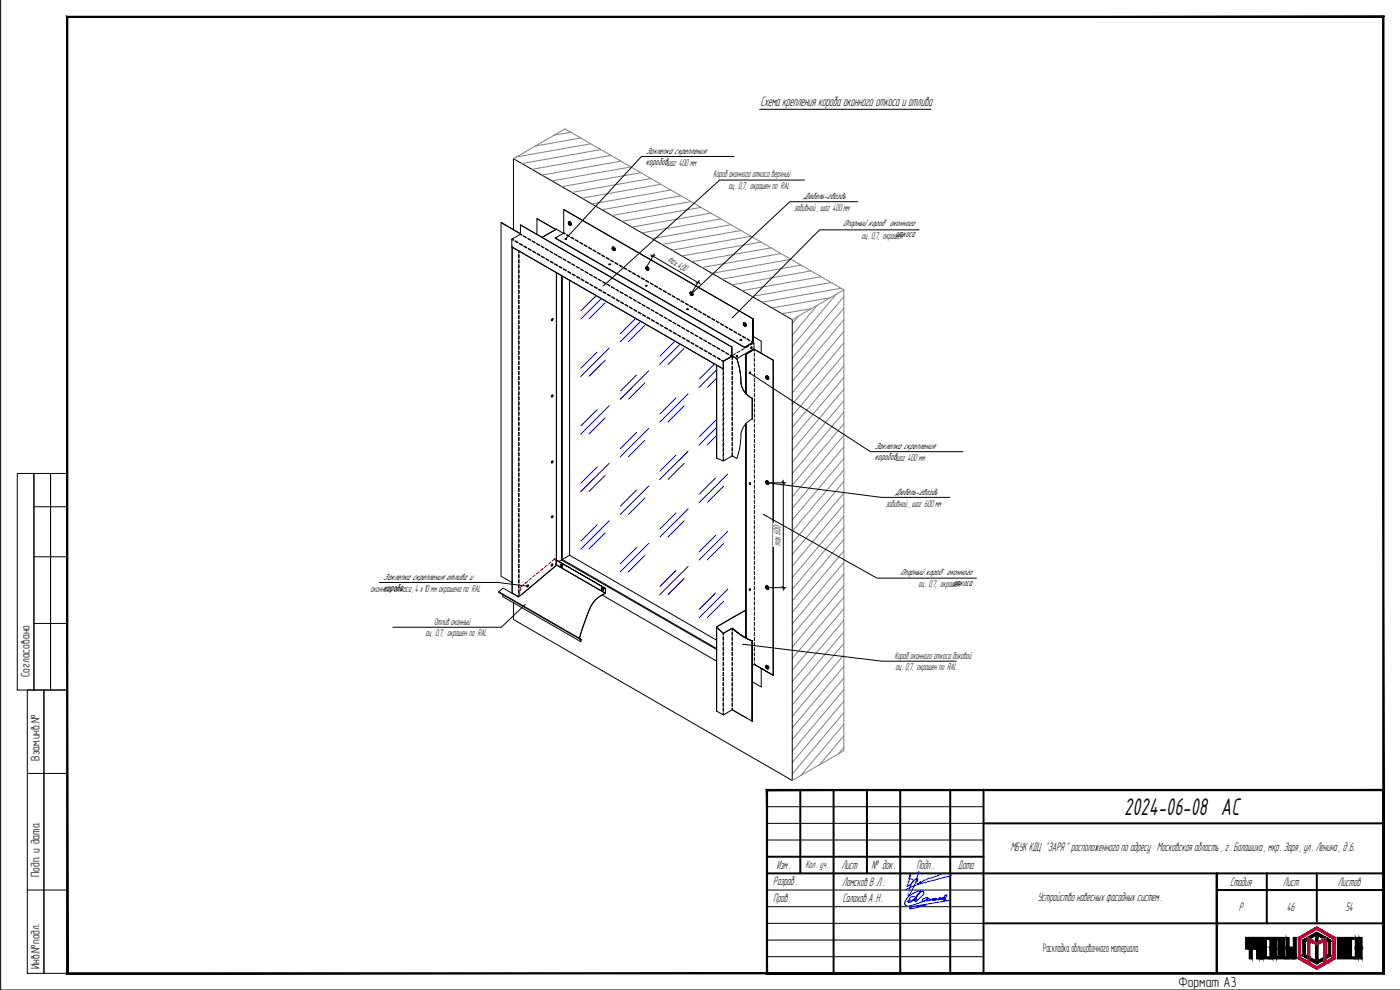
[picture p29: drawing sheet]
<svg xmlns="http://www.w3.org/2000/svg" width="420mm" height="297mm" viewBox="0 0 420 297" stroke-linecap="round" stroke-linejoin="round" font-family="sans-serif">
<defs><g id="words">
<text font-size="7.9" x="337.4" y="244.5">2024-06-08 АС</text>
<text font-size="4.4" x="353.7" y="296">Формат А3</text>
<text font-size="4.2" x="228.2" y="31.9">Схема крепления короба оконного откоса и отлива</text>
<g font-size="3.8">
<text x="303.2" y="255.4">МБУК КДЦ &quot;ЗАРЯ &quot; расположенного по адресу : Московская область , г. Балашиха , мкр. Заря , ул. Ленина , д .6.</text>
<text x="233" y="260.8">Изм .</text>
<text x="252.5" y="260.8">Лист</text>
<text x="261.5" y="260.8">№ док .</text>
<text x="275.1" y="260.8">Подп .</text>
<text x="287.5" y="260.7">Дата</text>
<text x="232.1" y="265.6">Разраб .</text>
<text x="252.8" y="265.7">Ломсков В .Л .</text>
<text x="369.1" y="265.8">Стадия</text>
<text x="385" y="265.8">Лист</text>
<text x="401.5" y="265.8">Листов</text>
<text x="232.1" y="270.6">Пров .</text>
<text x="252.8" y="270.7">Салахов А .Н .</text>
<text x="311.5" y="270.3">Устройство навесных фасадных систем .</text>
<text x="371.8" y="273.3">Р</text>
<text x="386.2" y="273.3">46</text>
<text x="403.8" y="273.3">54</text>
</g>
<g font-size="3.7">
<text x="8.9" y="203.2" transform="rotate(-90 8.9 203.2)">Согласовано</text>
<text x="11.9" y="228.2" transform="rotate(-90 11.9 228.2)">Взам.инв.№</text>
<text x="11.9" y="263.2" transform="rotate(-90 11.9 263.2)">Подп. и дата</text>
<text x="313.1" y="285.8">Раскладка облицовочного материала</text>
<text x="11.9" y="290.7" transform="rotate(-90 11.9 290.7)">Инв.№подл.</text>
</g>
<text font-size="3.3" x="241.7" y="260.3">Кол . уч.</text>
<g font-size="3.2">
<text x="193.7" y="46.2">Заклепка скрепления</text>
<text x="193.7" y="49.5">коробовшаг 400 мм</text>
<text x="241" y="59.7">Дюбель-гвоздь</text>
<text x="252.8" y="67.9">Опорный короб оконного</text>
<text x="268.6" y="71.2">откоса</text>
<text x="262.4" y="134.7">Заклепка скрепления</text>
<text x="262.4" y="138.1">коробовшаг 400 мм</text>
<text x="268.6" y="148.4">Дюбель-гвоздь</text>
<text x="115" y="174">Заклепка скрепления отлива и</text>
<text x="270" y="172.4">Опорный короб оконного</text>
<text x="115.1" y="177.3">короба</text>
<text x="285.9" y="175.7">откоса</text>
</g>
<g font-size="3">
<text x="214" y="53.2">Короб оконного откоса верхний</text>
<text x="218.7" y="56.7">оц. 0,7, окрашен по RAL</text>
<text x="238.3" y="63.3">забивной , шаг 400 мм</text>
<text x="258.5" y="71.6">оц. 0,7, окрашен</text>
<text x="200.3" y="78.5" transform="rotate(31 200.3 78.5)">max 400</text>
<text x="265.8" y="152">забивной , шаг 600 мм</text>
<text x="234.3" y="163.9" transform="rotate(-90 234.3 163.9)">max 600</text>
<text x="111.1" y="177.7">оконного откоса, 4 х10 мм окрашена по RAL</text>
<text x="275.7" y="176.1">оц. 0,7, окрашен</text>
<text x="127.7" y="190.8">оц. 0,7, окрашен по RAL</text>
<text x="130.3" y="187.4">Отлив оконный</text>
<text x="268.5" y="197.6">Короб оконного откоса боковой</text>
<text x="268.7" y="200.9">оц. 0,7, окрашен по RAL</text>
</g>
</g></defs>
<!-- layer: 0 -->
<g fill="none" stroke="#000" stroke-width=".3">
<path d="M.2 .1v296.9h420M228 32.8h51.4M220.3 47h-27.8l-22.6 24.5M241.4 54h-25.4l-35 31.9M150.4 66.8v106.1l3.3 1.9M150.6 66.9l1.3 .8M153.6 74.1h.1M153.6 74.1l63.5 36.6M153.7 71.7l-.1 .1M153.7 74.1v103.8M153.7 71.7l.5 .3M153.7 74.2v103.7l1.9 1.1"/>
<path d="M154.1 72.1l-.5-.3v2.3l63.5 36.6M154.1 68.9v-21.3l83.7 48.3v138.3l-83.7-48.3v-5M154.5 72.4l.9 .5M154.6 72.2l.9 .6M155.6 75.3v.5M155.6 76.4v1M155.6 77.9v1M155.6 79.4v1M155.8 75.4v.5M155.8 76.4v1M155.8 77.9v1M155.8 79.4v1.1"/>
<path d="M155.9 73.1l.8 .5M155.9 73l.9 .5M156.2 70.2l-.1 .1M156.2 67.5v2.7l.5 .3M156.2 70.1l-5.8-3.3 5.8 3.4M156.6 70.6l-.5-.3-2.4 1.4M157.1 70.8l.8 .5M157.1 70.8l.9 .5M157.2 73.9l.9 .5M157.2 73.8l.9 .5M158.4 71.6l.9 .5M158.4 71.5l.9 .5"/>
<path d="M158.5 74.7l.9 .5M158.6 74.5l.8 .5M159.8 75.4l.9 .5M159.9 75.3l.9 .5M160.6 72.8l-.9-.4 .9 .5M161 73.1l.9 .5M161.1 73.1l.8 .5M161.1 76.2l.9 .5M161.1 65.6l5.7 3.3zM161.1 65.6v4.7M161.2 76.1l.9 .5M162.4 73.8l.9 .5-1-.4"/>
<path d="M162.5 76.9l.8 .6M162.5 76.8l.9 .5M162.7 71.2l4.3-2.5-4.3 2.5M163.7 74.6l.8 .5M163.7 74.6l.9 .5M163.8 77.7l.9 .5M163.8 77.6l.9 .5M165 75.4l.9 .5M165 75.3l.9 .5M165.1 78.5l.9 .5M165.2 78.3l.8 .6M166.3 76.2l.9 .5"/>
<path d="M166.3 76.1l.9 .5M166.4 79.2l.9 .5M166.5 79.1l.9 .5M166.7 71.4l56.7 32.9 2.5-1.5M166.7 71.4l56.7 32.9M167 68.8l2.2 1.1M167.6 76.9l.9 .5M167.7 76.9l.9 .5M167.7 80l.9 .5M167.8 79.9l.9 .5M169.2 62.9l56.8 32.7-56.8-32.7v7M169.2 69.9l.4 .2"/>
<path d="M169.6 70.2l-.5-.2-2.4 1.4M169.6 71.8l.2-.2 .3 .2M169.7 71.7l.3 .1zM169.9 78.1l-.9-.4 .8 .5M170 70.5l.9 .5M170.1 70.4l.9 .5M170.3 78.4l.9 .6-.9-.5M170.6 66.8a.41 .41 0 0 1 .5 .2 .41 .41 0 0 1-.2 .5zM170.6 66.8a.37 .37 0 0 1 .5 .2 .37 .37 0 0 1-.2 .5zM170.6 66.7a.47 .47 0 0 1 .7 .2 .47 .47 0 0 1-.2 .6M170.7 66.7h-.1M170.7 66.5h.4l.3 .4 .1 .5-.2 .1"/>
<path d="M170.8 66.9l-.1 .1M170.8 67.1l-.1-.2h.2l.1 .2M170.8 67.1l.1 .2v-.1M170.9 67l-.1 .1M170.9 67.2l-.1 .1M171 67.1h-.1M171 67.1l.1 .2-.2-.1M171 67.1l-.1 .1M171 67.1v.1M171 66.8h.1M171.2 67.5h-.1M171.2 67.1l.1 .1"/>
<path d="M171.3 71.3l.9 .5M171.4 71.1l.9 .6M171.6 79.2l.9 .5M171.6 79.1l.9 .6M172.7 72l.8 .5M172.7 71.9l.9 .5M172.9 80l.9 .5M173 79.9l.8 .5M174 72.8l.9 .5M174 72.7l.9 .5M175.3 73.5l.9 .5M175.3 73.4l.9 .5"/>
<path d="M176.6 74.3l.9 .5M176.7 74.2l.8 .5M177.9 75.1l.9 .5M178 75l.9 .5M179.3 75.8l.8 .5M179.3 75.7l.9 .5M180.6 76.6l.8 .5M180.6 76.5l.9 .5M181.9 77.4l.9 .5M181.9 77.2l.9 .6M182.7 79.4l.2-.2 .3 .2M182.8 79.3h.3z"/>
<path d="M183 70.8v.1M183.2 78.1l.9 .5M183.3 78l.9 .5M183.8 74.3a.43 .43 0 0 1 .5 .3 .43 .43 0 0 1-.2 .5l-.4-.4zM183.8 74.3a.47 .47 0 0 1 .7 .2 .47 .47 0 0 1-.3 .6M183.8 74.3a.39 .39 0 0 1 .5 .3 .39 .39 0 0 1-.3 .5zM183.9 74.3a.41 .41 0 0 1 .5 .2 .41 .41 0 0 1-.3 .6l-.3-.5v-.3M183.9 74.3h-.1M183.9 74.5h.3l.1 .4h-.3zM183.9 74.1h.3l.3 .3 .2 .4-.2 .3M183.9 74.5v.1M184 74.7l.2-.1-.2 .1"/>
<path d="M184 74.6h.1M184.2 74.7l-.2 .2M184.2 74.4h.1M184.4 74.7h.1M184.5 78.9l.9 .5M184.6 78.8l.9 .5M185.8 79.6l.9 .5M185.9 79.5l.9 .5M195.3 76.4l14.8 8.8M196.4 76.1l-2.5 4.1 .1 .6 .2 .2 .3-.1M196.5 76.7l-1.1 .3M257.4 60.5h-20.4l-29.5 27.7"/>
<path d="M275.8 69h-29.8l-26.3 26.4M155.6 80.9v1M155.6 82.5v1M155.6 84v1M155.6 85.5v1M155.6 87v1M155.6 88.5v1.1M155.6 90.1v1M155.6 91.6v1M155.6 93.1v1M155.6 94.6v1.1M155.6 96.2v1"/>
<path d="M155.6 97.7v1M155.6 99.2v1M155.8 81v1M155.8 82.5v1M155.8 84v1M155.8 85.5v1.1M155.8 87.1v1M155.8 88.6v1M155.8 90.1v1M155.8 91.6v1.1M155.8 93.2v1M155.8 94.7v1"/>
<path d="M155.8 96.2v1M155.8 97.7v1M155.8 99.2v1.1M165.6 95.7l.2-.1 .2 .2-.4 .4zM165.8 95.9v.2zM167 81.8v87.8M167 81.8v87.7M168.5 82.7v85.3l46.6 26.9M168.8 82.9v85l46.3 26.7M169.1 80.8l.8 .5M169.1 80.6l.9 .5M170.4 81.5l.8 .5"/>
<path d="M170.4 81.4l.9 .5M170.9 84.1v82.5M171.7 82.3l.9 .5M171.8 82.2l.8 .5M173 83l.9 .6M173.1 82.9l.9 .5M174.2 80.7l.9 .5M174.3 80.7l.8 .5M174.3 83.8l.9 .5M174.4 83.7l.9 .5M175.6 81.5l.8 .5M175.6 81.4l.9 .5"/>
<path d="M175.6 84.6l.9 .5M175.7 84.4l.9 .5M176.9 82.3l.9 .5M176.9 82.2l.9 .5M177 85.3l.8 .5M177 85.2l.9 .5M178.2 83l.9 .5M178.3 86.1l.9 .5M178.4 86l.8 .5M179.5 83.8l.9 .5M179.5 83.7l.9 .5M179.6 86.9l.9 .5"/>
<path d="M179.7 86.7l.9 .5M180.8 84.5l.9 .6M180.9 84.5l.8 .5M180.9 87.6l.9 .5M181 87.5l.9 .5M182.1 85.3l.9 .5M182.2 85.2l.9 .6M182.2 88.4l.9 .5M182.3 88.3l.9 .5M183.5 86.1l.8 .5M183.5 86l.9 .5M183.6 89.1l.8 .5"/>
<path d="M183.6 89l.9 .5M184.8 86.8l.9 .5M184.9 89.9l.9 .5M185 89.8l.8 .5M186.1 87.6l.9 .5M186.1 87.5l.9 .5M186.2 90.7l.9 .5M186.3 90.5l.9 .5M187.2 80.4l.8 .5M187.2 80.3l.9 .5M187.5 88.3l.8 .5-.9-.4M187.5 91.4l.9 .5"/>
<path d="M187.6 91.3l.9 .5M188.5 81.2l.9 .5M188.6 81.1l.8 .5M188.7 89.1l.9 .5M188.8 89.1l.9 .5M188.8 92.2l.9 .5M188.9 92.1l.9 .5M189.8 81.9l.9 .5M189.9 81.8l.9 .5M190.1 89.9l.8 .5M190.1 89.8l.9 .5M190.2 92.9l.9 .6"/>
<path d="M190.2 92.8l.9 .5M191.1 82.7l.9 .5M191.2 82.6l.9 .5M191.4 90.6l.9 .6M191.4 90.6l.9 .5M191.5 93.7l.9 .5M191.6 93.6l.8 .5M192.4 83.4l.9 .6M192.5 83.3l.9 .5M192.7 91.4l.9 .5M192.7 91.3l.9 .5M192.8 94.5l.9 .5"/>
<path d="M192.9 94.3l.9 .6M193.7 85.8l.2-.2 .3 .2M193.8 85.7l.3 .1zM193.8 84.2l.8 .5M193.8 80.3a.41 .41 0 0 1 .6 .2 .41 .41 0 0 1-.2 .5zM193.8 84.1l.9 .5M193.8 80.3a.37 .37 0 0 1 .6 .2 .37 .37 0 0 1-.3 .5zM193.9 80.2a.47 .47 0 0 1 .7 .2 .47 .47 0 0 1-.3 .7M193.9 80.2l.4 .1 .2 .6M194 80h.4l.3 .4-.1 .7M194 80.4v.1M194.1 80.6l.1 .1"/>
<path d="M194.1 95.2l.9 .5M194.1 80.5l.1-.1v.2M194.1 80.5l-.1-.1 .1 .2M194.1 80.5v.1M194.2 80.7l-.1 .1M194.2 95.1l.9 .5M194.2 80.6l.2 .2-.2-.1M194.2 80.6h-.1M194.2 80.6v.1M194.3 80.3h.1M194.4 81h.1M194.5 80.6v.1"/>
<path d="M194.9 92.6l-.8-.5 .8 .6M195.1 85l.9 .5M195.2 84.9l.8 .5M195.5 96l.8 .5M195.5 95.9l.9 .5M196.3 93.4l-1-.5 .9 .5M196.4 85.7l.9 .5M196.5 85.6l.9 .5M196.7 93.7l.8 .5M196.7 93.6l.9 .5M196.8 96.8l.9 .5M196.8 96.6l.9 .5"/>
<path d="M197.7 86.5l.9 .5M197.8 86.4l.9 .5M198 94.4l.9 .5M198.1 97.5l.9 .5M198.2 97.4l.8 .5M199.1 87.3l.8 .5M199.1 87.2l.9 .5M199.3 95.2l.9 .5M199.4 98.3l.9 .5M199.5 98.2l.9 .5M200.4 88l.9 .5M200.4 87.9l.9 .5"/>
<path d="M200.6 96l.9 .5M200.7 95.9l.8 .5M200.7 99l.9 .6M200.8 98.9l.9 .5M201.7 88.8l.9 .5M201.8 88.7l.8 .5M202 99.8l.9 .5M202.1 99.7l.9 .5M202.9 97.2l-.9-.5 .8 .5M203 89.5l.9 .6M203.1 89.4l.8 .5M203.3 97.5l.9 .5"/>
<path d="M203.3 97.4l.9 .5M204.3 90.3l.9 .5M204.4 90.2l.9 .5M204.6 98.2l.9 .5M205.7 91.1l.8 .5M205.7 91l.9 .5M205.9 99l.9 .5M206 99l.8 .5M206.1 92.9l.2-.2 .3 .2M206.2 92.8h.3zM206.2 92.8h.2zM207 91.8l.9 .5"/>
<path d="M207 91.7l.9 .5M207.1 87.8a.47 .47 0 0 1 .7 .2 .47 .47 0 0 1-.2 .6M207.1 87.8a.43 .43 0 0 1 .6 .3 .43 .43 0 0 1-.3 .5l-.3-.5zM207.2 87.8a.38 .38 0 0 1 .4 .3 .38 .38 0 0 1-.2 .4l-.3-.2zM207.2 87.8v.4l.4 .4M207.2 87.8l.4 .1 .2 .6M207.2 87.8h.1M207.2 87.6l.5 .1 .3 .6M207.3 99.7l.8 .6-.9-.5M207.3 88h-.1M207.3 88.2l.1 .1M207.4 88.1l-.1 .1"/>
<path d="M207.4 88.1l.2 .3-.2-.1M207.4 88.1l-.2-.1 .1 .2M207.4 88.3h-.1M207.5 88.2v.1M207.5 87.8l.1 .1M207.7 88.5l-.1 .1M207.8 88.2h.1M208 88.3l-.2 .3M208.3 92.6l.9 .5M208.3 92.5l.9 .5M209.6 93.4l.9 .5M209.7 93.2l.8 .6"/>
<path d="M209.8 84.1l-2.3 4.1M210 84.6l-1.1 .3M210.9 94.1l.9 .5M211 94l.9 .5M212.2 94.9l.9 .5M212.3 94.8l.9 .5M213.6 95.6l.8 .5M213.6 95.5l.9 .5M214.9 96.4l.9 .5M214.9 96.3l.9 .5M216.2 97.2l.9 .5M216.3 97.1l.8 .5"/>
<path d="M217.5 97.9l.9 .5M217.6 97.8l.9 .5M218.8 98.7l.9 .5M218.9 98.6l.9 .5M220.2 99.4l.8 .6M220.2 99.3l.9 .6M223.1 97a.43 .43 0 0 1 .5 .3 .43 .43 0 0 1-.2 .5l-.3-.4zM223.1 97.1a.37 .37 0 0 1 .5 .2 .37 .37 0 0 1-.2 .5zM223.1 97.1a.47 .47 0 0 1 .7 .1 .47 .47 0 0 1-.2 .7M223.2 97l.2 .7h.3M223.2 97l.4 .1 .2 .6M223.2 97h.1"/>
<path d="M223.2 96.8h.4l.3 .4-.1 .7M223.3 97.2l-.1 .1M223.4 97.4v.2v-.1M223.4 97.3v-.1l.1 .2M223.4 97.3l-.2-.1 .2 .2M223.4 97.3v.1M223.4 97.5l-.1 .1M223.5 97.4h-.1M223.5 97.4l.1 .2-.2-.1M223.5 97.4l-.1 .1M223.5 97.1h.1M223.7 97.8h-.1"/>
<path d="M223.8 97.4v.1M226 95.7v6.9zM155.6 100.7v1.1M155.6 102.3v1M155.6 103.8v1M155.6 105.3v1M155.6 106.8v1.1M155.6 108.4v1M155.6 109.9v1M155.6 111.4v1M155.6 112.9v1M155.6 114.5v1"/>
<path d="M155.6 116v1M155.6 117.5v1M155.6 119v1M155.8 100.8v1M155.8 102.3v1M155.8 103.8v1M155.8 105.3v1M155.8 106.9v1M155.8 108.4v1M155.8 109.9v1M155.8 111.4v1M155.8 113v1"/>
<path d="M155.8 114.5v1M155.8 116v1M155.8 117.5v1M155.8 119v1.1M165.6 118.6l.3-.1 .1 .2-.4 .4zM165.8 118.8v.2zM203.4 100.6l.8 .5M203.4 100.4l.9 .6M204.7 101.3l.9 .5M204.8 101.2l.8 .5M206 102.1l.9 .5M206.1 102l.9 .5"/>
<path d="M207.3 102.9l.9 .5M207.4 102.7l.9 .5M208.6 100.5l.8 .5M208.6 100.5l.9 .5M208.6 103.6l.9 .5M208.7 103.5l.9 .5M209.9 101.3l.8 .5M209.9 101.2l.9 .5M210 104.4l.8 .5M210 104.3l.9 .5M211.2 102.1l.9 .5M211.2 102l.9 .5"/>
<path d="M211.3 105.1l.9 .5M211.3 105l.9 .5M212.5 102.8l.9 .5M212.6 105.9l.9 .5M212.7 105.8l.9 .5M213.9 106.7l.9 .5M214 106.5l.9 .5M214.7 104l-.9-.4 .9 .5M215.1 109.6v27.9M215.1 104.3l.9 .5M215.2 104.3l.9 .5M215.2 107.4l.9 .5"/>
<path d="M215.3 107.3l.9 .5M216.5 105.1l.8 .5M216.5 105l.9 .5M216.6 108.2l.4 .3M216.6 108.1l.5 .2M217 110.7v.6M217 111.8v1M217 113.3v1M217 114.8v1.1M217 116.4v1M217 117.9v1M217 119.4v1"/>
<path d="M217.1 108.4v2.3M217.1 108.3l-.1 .1M217.1 108.4h.1M217.1 108.4v1M217.1 109.9v1M217.1 111.4v1M217.1 112.9v1M217.1 114.4v1.1M217.1 116v1M217.1 117.5v1M217.1 119v1M217.8 105.9l.9 .5"/>
<path d="M217.8 105.8l.9 .5M219.1 106.6l.5 .2M219.6 106.8v.1M219.6 106.8v-2.7v2.7M219.6 104.1l-63.4-36.6 63.4 36.6M219.7 106.8l1.5 .8-1.4-.7M219.7 106.9h-.1M219.7 106.9h.1M219.7 106.9l-2.6 1.5M219.7 106.9v1M219.7 108.4v1M219.7 109.9v1"/>
<path d="M219.7 111.4v1M219.7 113v1M219.7 114.5v1M219.7 116v1M219.7 117.5v1M219.7 119v1.1M219.8 106.9v1M219.8 108.4v1M219.8 109.9v1M219.8 111.4v1M219.8 112.9v1M219.8 114.5v1"/>
<path d="M219.8 116v1M219.8 117.5v1M219.8 119v1M220.7 106.1l-1.1 .7M221 106.7l.1-.1a.23 .23 0 0 1 .2 .3 .23 .23 0 0 1-.3 .1zM221.2 106.8l-.1 .2zM221.5 100.2l.9 .5M221.6 100.1l.8 .5M222 105.4l-.8 .5M222.1 102.1l.2-.2 .3 .2M222.2 102l.3 .1zM222.2 102l.2 .1z"/>
<path d="M222.8 101l.9 .5M222.9 100.9l.9 .5M223.4 104.6l-.9 .5M223.9 106.3v11.8M224.1 101.7l.9 .5M224.2 101.6l.9 .5M224.7 103.8l-.9 .5M225 111.7v-.1a.23 .23 0 0 1 .3 .3 .23 .23 0 0 1-.4 .1zM225 105.6l-1.2 .7M225.1 112l36.1 23.5h27.8M225.1 111.7v.3zM225.4 102.5l.5 .3"/>
<path d="M225.5 104.3h.2l-.2 .2zM225.5 102.4l.5 .2M225.7 119.5v6.3zM225.9 102.8l-2.5 1.4M226 102.6l-.1 .1M226 102.6l-.1 .2 .3 .2M226 101l2.5 1.3v3.7M226.2 102.9l.1 2M226.2 103l-1.1 .6M226.3 104.6l-5.2 3M226.4 104.8l-2.6 1.5v11.8v-11.8M226.4 104.8l-2.6 1.5"/>
<path d="M226.4 104.8l5.7 3.3M226.4 104.8l5.6 3.3M226.4 104.8v.6M226.4 105.9v1M226.4 107.4v1M226.4 108.9v1M226.4 110.5v1M226.4 112v1M226.4 113.5v1M226.4 115v1M226.4 116.6v1M226.4 118.1v1"/>
<path d="M226.4 119.6v1M229.8 113a.48 .48 0 0 1 .8 .1 .48 .48 0 0 1-.3 .7M229.9 113a.39 .39 0 0 1 .5 .2 .39 .39 0 0 1-.3 .5l-.3-.4zM229.9 113a.38 .38 0 0 1 .5 .2 .38 .38 0 0 1-.3 .5l-.2-.3zM229.9 113l.4 .1 .1 .6M229.9 113v.4l.5 .3M230 112.8h.5l.3 .7M230 113.2h.1M230.1 113.3l.1 .1M230.1 113.2l.2 .4-.1-.2M230.1 113.2l-.1-.1 .1 .2M230.1 113.2v.1"/>
<path d="M230.2 113.5h-.1M230.2 113.3l-.1 .1M230.2 113.3h-.1M230.3 113.4h-.1M230.3 113v.1M230.4 113.7v.1M230.5 113.3v.1M230.7 113.5l-.2 .3M232.1 108.1l-.1 94.5v-94.5M232.1 108.1h-.1M155.6 120.6v1M155.6 122.1v1"/>
<path d="M155.6 123.6v1M155.6 125.1v1M155.6 126.6v1.1M155.6 128.2v1M155.6 129.7v1M155.6 131.2v1M155.6 132.7v1.1M155.6 134.3v1M155.6 135.8v1M155.6 137.3v1M155.6 138.8v1.1M155.8 120.6v1"/>
<path d="M155.8 122.1v1M155.8 123.6v1M155.8 125.1v1.1M155.8 126.7v1M155.8 128.2v1M155.8 129.7v1M155.8 131.2v1.1M155.8 132.8v1M155.8 134.3v1M155.8 135.8v1M155.8 137.3v1.1M155.8 138.9v1"/>
<path d="M165.6 138.4l.2-.2 .2 .2-.4 .5zM165.8 138.6v.2zM217 120.9v1M217 122.5v1M217 124v1M217 125.5v1M217 127v1M217 128.6v1M217 130.1v1M217 131.6v1M217 133.1v1M217 134.6v1.1"/>
<path d="M217 136.2v1M217 137.7v.6M217.1 120.5v1M217.1 122.1v1M217.1 123.6v1M217.1 125.1v1M217.1 126.6v1M217.1 128.2v1M217.1 129.7v1M217.1 131.2v1M217.1 132.7v1M217.1 134.2v1.1"/>
<path d="M217.1 135.8v1M217.1 137.3v1M219.7 120.6v1M219.7 122.1v1M219.7 123.6v1M219.7 125.1v1.1M219.7 126.7v1M219.7 128.2v1M219.7 129.7v1M219.7 131.2v1.1M219.7 132.8v1M219.7 134.3v1"/>
<path d="M219.7 135.8v1M219.7 136.8l1.4 .8M219.8 136.8l-2.7 1.5-2-.8M219.8 120.6v1M219.8 122.1v1M219.8 123.6v1M219.8 125.1v1M219.8 126.6v1.1M219.8 128.2v1M219.8 129.7v1M219.8 131.2v1M219.8 132.7v1.1"/>
<path d="M219.8 134.3v1M219.8 135.8v1M223.8 127.2v64.2M223.9 127.1v64.3M226.4 121.1v1M226.4 122.6v1.1M226.4 124.2v1M226.4 125.7v1M226.4 127.2v1M226.4 128.7v1.1M226.4 130.3v1M226.4 131.8v1"/>
<path d="M226.4 133.3v1M226.4 134.8v1.1M226.4 136.4v1M226.4 137.9v1M226.4 139.4v1M5.2 142.1h5v64.9h-5zM10.2 142.1h5v64.9h-5zM10.2 152h10M15.2 142.1h5v64.9h-5zM155.6 140.4v1M155.6 141.9v1M155.6 143.4v1"/>
<path d="M155.6 144.9v1.1M155.6 146.5v1M155.6 148v1M155.6 149.5v1M155.6 151v1M155.6 152.6v1M155.6 154.1v1M155.6 155.6v1M155.6 157.1v1M155.6 158.7v1M155.8 140.4v1M155.8 141.9v1"/>
<path d="M155.8 143.4v1M155.8 145v1M155.8 146.5v1M155.8 148v1M155.8 149.5v1M155.8 151.1v1M155.8 152.6v1M155.8 154.1v1M155.8 155.6v1M155.8 157.1v1.1M155.8 158.7v1M165.6 154.9l.2-.2 .2 .2-.4 .5-.1-.2z"/>
<path d="M165.8 155l-.1 .2zM225 144.9v-.1a.23 .23 0 0 1 .3 .3 .23 .23 0 0 1-.4 .2zM225.1 145v.2zM226.4 140.9v1.1M226.4 142.5v1M226.4 144v1M226.4 145.5v1M226.4 147v1M226.4 148.6v1M226.4 150.1v1M226.4 151.6v1M226.4 153.1v1"/>
<path d="M226.4 154.7v1M226.4 156.2v1M226.4 157.7v1M226.4 159.2v1M229 154.3l34.2 19.2h29.8M229.8 144.5a.41 .41 0 0 1 .6 .2 .41 .41 0 0 1-.2 .6zM229.8 144.5a.37 .37 0 0 1 .5 .2 .37 .37 0 0 1-.2 .5zM229.8 144.5a.52 .52 0 0 1 .8 .1 .52 .52 0 0 1-.1 .7h-.2M229.9 144.4l.5 .2v.6M229.9 144.5v.4l.5 .3M230 144.3h.5l.3 .7M230 144.7h.1"/>
<path d="M230.1 144.8l.2 .3-.1-.2M230.1 144.8l34.4 4.4h20.6M230.1 144.7v.1M230.1 144.7l.1-.1v.3M230.1 144.7l-.1-.1 .1 .2M230.2 144.8l-.1 .1M230.2 144.9l-.1 .1M230.3 144.5v.1M230.4 145.2v.1M230.5 144.8v.1M230.7 145l-.2 .3M231.1 144.9h4.8"/>
<path d="M234.7 144.4l.8 .9M235.1 144v33.1M10.2 167.1h10M113.8 174.8h35.6l8.7 1.1M149.7 177.6l1.3-1.1 4.7 2.6M151 178.5l-.1 .5 23.4 13.5M155.6 160.2v1M155.6 161.7v1M155.6 163.2v1M155.6 164.7v1.1M155.6 166.3v1M155.6 167.8v1"/>
<path d="M155.6 169.3v1M155.6 170.8v1.1M155.6 172.4v1M155.6 173.9v1M155.6 175.4v1M155.6 176.9v1.1M155.6 178.5v.5M155.8 179h-.2M155.8 160.2v1M155.8 161.7v1M155.8 163.2v1.1M155.8 164.8v1"/>
<path d="M155.8 166.3v1M155.8 167.8v1M155.8 169.3v1.1M155.8 170.9v1M155.8 172.4v1M155.8 173.9v1M155.8 175.4v1.1M155.8 177v1M155.8 178.5v.5M158.2 175.5l.3-.1 .1 .2-.4 .5zM158.4 175.8v.1zM165.7 169.5v.2z"/>
<path d="M165.9 169.4l-.2 .4a.27 .27 0 0 1-.2-.4 .27 .27 0 0 1 .4 0M166.9 169.7h.1M167 169.6l14.7 8.4M167 169.6l-11.2 9.4M167 169.5h.1M167 168.1l14.7 8.5zM167 168.1v1.4l14.7 8.5M167 168.3h.1M168.2 169.3a.43 .43 0 0 1 .5 .3 .43 .43 0 0 1-.2 .5l-.3-.3zM168.2 169.4a.38 .38 0 0 1 .5 .2 .38 .38 0 0 1-.2 .5zM168.4 169.5l-.1 .1M168.5 169.6l.2 .3-.3-.2"/>
<path d="M168.5 169.6l-.2-.1 .1 .2M168.5 169.6l-.1 .1M168.5 169.8l-.1 .1M168.6 169.7h-.1M168.6 169.7l-.1 .1M168.6 169.7v.1M168.6 169.4h.1M168.8 170.1h-.1M168.8 170a.38 .38 0 0 1-.6-.1 .38 .38 0 0 1 .3-.6l.4 .7M168.8 169.7l.1 .1M170.9 166.6l44.2 25.5M170.9 166.6l-3.2 1.9"/>
<path d="M180.5 176.4a.43 .43 0 0 1 .5 .2 .43 .43 0 0 1-.2 .6l-.3-.4zM180.5 176.5a.37 .37 0 0 1 .5 .1 .37 .37 0 0 1-.2 .5zM180.6 176.3l.4 .2 .2 .5M180.6 176.4v.4l.4 .3M180.7 176.6h-.1M180.7 178.5l34.4 19.9M180.7 176.7l.1 .3v-.2M180.8 176.6l.1 .2M180.8 176.6h-.2l.1 .1M180.8 176.7h.1M180.8 176.6h.1M180.8 176.9h-.1"/>
<path d="M180.9 176.7l-.1 .1M180.9 176.8l.1 .2-.2-.2M180.9 176.8h-.1M180.9 176.7h-.2M180.9 176.4l.1 .1M181.1 177.2h-.1M181.1 177v.1M181.1 176.7l.1 .1M181.7 178v-1.4v1.4a9.4 9.4 0 0 0-5.4 6.4l-2.4 7.2 .5 .3-24.8-14.3 24.3 14.1M181.7 178a9.2 9.2 0 0 0-5.4 6.3l-2.4 7.4M226.4 160.7v1.1M226.4 162.3v1"/>
<path d="M226.4 163.8v1M226.4 165.3v1M226.4 166.8v1.1M226.4 168.4v1M226.4 169.9v1M226.4 171.4v1M226.4 172.9v1.1M226.4 174.5v1M226.4 176v1M226.4 177.5v1M226.4 179v1.1M229.8 176a.37 .37 0 0 1 .5 .2 .37 .37 0 0 1-.2 .5z"/>
<path d="M229.8 176a.47 .47 0 0 1 .8 .1 .47 .47 0 0 1-.3 .7M229.9 175.9a.43 .43 0 0 1 .5 .3 .43 .43 0 0 1-.2 .5l-.4-.4zM229.9 175.9l.4 .2 .2 .5M229.9 175.9v.5l.5 .3M230 175.8h.5l.3 .7M230 176.2h.1M230.1 176.3l.1 .1M230.1 176.2v.1M230.1 176.2l.1-.1v.2M230.1 176.2l-.1-.1 .1 .2M230.2 176.4l-.1 .1M230.2 176.3h-.1"/>
<path d="M230.2 176.3l.1 .2-.1-.1M230.2 176.3v.1M230.3 176.4h-.1M230.3 176v.1M230.5 176.6l-.1 .1M230.5 176.3v.1M230.7 176.5l-.2 .3M231.1 176.3h4.8M234.7 175.9l.8 .8M10.2 187.1h10M157.6 181.4l-7.1 6.8h-32.6M174 191.7h-.1"/>
<path d="M174.3 191.9v.6zM215.1 188.1v25.2M215.1 188.1v25.2l1.9 1.2v-.6M217 190v.5M217 191.1v1M217 192.6v1M217 194.1v1M217 195.6v1M217 197.2v1M217 198.7v1M217.1 190v.5M217.1 191.1v1"/>
<path d="M217.1 192.6v1M217.1 194.1v1M217.1 195.6v1M217.1 197.2v1M217.1 198.7v1M219.7 188.5v.6M219.7 189.6v1M219.7 191.1v1M219.7 192.6v1M219.7 194.1v1.1M219.7 195.7v1M219.7 197.2v1"/>
<path d="M219.7 198.7v1M219.8 189.6v1M219.8 191.1v1M219.8 192.6v1.1M219.8 194.2v1M219.8 195.7v1M219.8 197.2v1M219.8 198.7v1.1M219.8 188.5a18.6 18.6 0 0 0 6 3.8 17 17 0 0 1-6-3.8v.6M222.8 193.3l41.9 5.1h22.3M223.8 183l-8.7 5.1 2 1.9M223.8 183.1l-8.7 5 2 1.9 2.7-1.5 2.2 1.8 2.2 1.3-2.2-1.3-2.2-1.8-2.7 1.5"/>
<path d="M225.7 192.3v24.1l-6-3.4M225.7 192.3v24.1l.1-1.9M225.8 192.3v24.1v-24.1M225.8 192.3h-.1M226.4 199.4l5.6 3.2-5.6-3.2M226.4 180.6v1M226.4 182.1v1M226.4 183.6v1M226.4 185.1v1M226.4 186.7v1M226.4 188.2v1M226.4 189.7v1"/>
<path d="M226.4 191.2v1M226.4 192.8v1M226.4 194.3v1M226.4 195.8v1M226.4 197.3v1M226.4 198.8v.6M226.4 199.4l-.6 .3M229.8 199.9a.47 .47 0 0 1 .8 .1 .47 .47 0 0 1-.3 .7M229.9 199.9a.43 .43 0 0 1 .5 .2 .43 .43 0 0 1-.2 .6l-.4-.5zM229.9 199.9a.39 .39 0 0 1 .5 .2 .39 .39 0 0 1-.3 .5l-.2-.3zM229.9 199.8l.4 .2 .2 .5M229.9 199.9v.4l.5 .3"/>
<path d="M230 199.7h.5l.3 .7M230.3 199.9h.1M8.2 207h5v85h-5zM13.2 207h7v85h-7zM217 200.2v1M217 201.7v1M217 203.2v1.1M217 204.8v1M217 206.3v1M217 207.8v1M217 209.3v1.1M217 210.9v1"/>
<path d="M217 212.4v1M217 214.4h.1M217.1 200.2v1M217.1 201.7v1M217.1 203.2v1.1M217.1 204.8v1M217.1 206.3v1M217.1 207.8v1M217.1 209.3v1.1M217.1 210.9v1M217.1 212.4v1M217.1 213.9v.6"/>
<path d="M219.7 212.4v.6l-2.6 1.5M219.7 200.2v1.1M219.7 201.8v1M219.7 203.3v1M219.7 204.8v1M219.7 206.3v1.1M219.7 207.9v1M219.7 209.4v1M219.7 210.9v1M219.8 212.4v.6l4.4 2.5M219.8 200.3v1M219.8 201.8v1"/>
<path d="M219.8 203.3v1M219.8 204.8v1.1M219.8 206.4v1M219.8 207.9v1M219.8 209.4v1M219.8 210.9v1M228.5 200.5v5.6l-2.8-1.6M230 200.1h.1M230.1 200.2l-.1-.2 .3 .1v.4l-.1-.2M230.1 200.2l.1 .1M230.1 200.1v.1M230.2 200.3l-.1 .1"/>
<path d="M230.2 200.2l-.1 .1M230.2 200.3h.1M230.2 200.2h-.1M230.5 200.5l-.1 .2M230.5 200.2v.1M230.7 200.4l-.2 .3M8.2 232.1h12M8.2 267h12"/>
<circle cx="169.8" cy="71.7" r=".11"/>
<circle cx="170.9" cy="67" r=".38"/>
<circle cx="221.2" cy="106.9" r=".16"/>
<circle cx="225.2" cy="111.8" r=".16"/>
<circle cx="225.5" cy="104.3" r=".22"/>
<circle cx="225.6" cy="104.3" r=".12"/>
<circle cx="225.2" cy="145.1" r=".16"/>
<circle cx="225.1" cy="176.8" r=".22"/>
<circle cx="225.1" cy="176.9" r=".11"/>
<circle cx="225.1" cy="176.9" r=".16"/>
</g>
<path d="M154.1 47.6l15.5-8.9 83.7 48.3M237.8 95.9l15.5-8.9v138.2l-15.5 9" fill="none" stroke="#808080" stroke-width=".3"/>
<!-- layer: 4 -->
<g fill="none" stroke="#00f" stroke-width=".3">
<path d="M178.9 88.7l-4.6 4.5M180.4 89.6l-6.1 6.1M181.6 90.8l-4.8 4.9M190.7 95.5l-4.5 4.6M192.3 96.4l-6.2 6.2M193.5 97.6l-4.9 4.9M179.2 105.6l-4.9 4.9M181.6 108.1l-4.8 4.8M182.9 104.4l-8.6 8.6M191.1 112.5l-4.9 4.9M193.5 114.9l-4.9 4.9M194.7 111.3l-8.6 8.5"/>
<path d="M202.6 102.4l-4.6 4.5M202.9 119.3l-4.9 4.9M204.1 103.3l-6.1 6.1M205.3 104.5l-4.8 4.9M206.5 118.1l-8.5 8.6M214.4 109.2l-4.5 4.6M215.1 111l-5.3 5.2M215.1 113.4l-2.8 2.8M179.2 122.9l-4.9 4.9M181.6 125.3l-4.8 4.9M182.9 139l-8.6 8.5M182.9 121.7l-8.6 8.5"/>
<path d="M191.1 129.7l-4.9 4.9M193.5 132.2l-4.9 4.8M194.7 128.5l-8.6 8.6M202.9 136.6l-4.9 4.8M205.3 139l-4.8 4.9M205.3 121.8l-4.8 4.8M206.5 135.4l-8.5 8.5M214.7 126.2l-4.8 4.8M215.1 128.2l-5.3 5.3M215.1 130.7l-2.8 2.8M179.2 157.4l-4.9 4.9M179.2 140.2l-4.9 4.8"/>
<path d="M181.6 159.9l-4.8 4.8M181.6 142.6l-4.8 4.9M182.9 156.2l-8.6 8.6M191.1 147l-4.9 4.9M193.5 149.4l-4.9 4.9M194.7 145.8l-8.6 8.6M202.9 153.8l-4.9 4.9M205.3 156.3l-4.8 4.8M206.5 152.6l-8.5 8.6M214.7 143.4l-4.8 4.9M217.2 145.8l-4.9 4.9M218.4 159.5l-8.6 8.5"/>
<path d="M218.4 142.2l-8.6 8.6M191.1 164.3l-4.9 4.8M193.5 166.7l-4.9 4.9M194.7 163.1l-8.6 8.5M202.9 171.1l-4.9 4.9M205.3 173.6l-4.8 4.8M206.5 169.9l-8.5 8.6M214.7 178l-4.8 4.8M214.7 160.7l-4.8 4.9M217.2 163.1l-4.9 4.9M218.4 176.7l-8.6 8.6M217.2 180.4l-4.9 4.9"/>
</g>
<g fill="none" stroke="#808080" stroke-width=".3">
<path d="M171.3 39.7l-5 .9M174.3 41.4l-13.6 2.4M177.3 43.1l-22.3 4M180.3 44.9l-23.7 4.2M183.3 46.6l-23.7 4.2M186.4 48.4l-23.8 4.1M189.3 50.1l-23.7 4.2M192.3 51.8l-23.7 4.2M195.3 53.6l-23.7 4.1M198.4 55.3l-23.8 4.2M201.4 57l-23.8 4.2M204.4 58.7l-23.8 4.2"/>
<path d="M207.4 60.5l-23.8 4.2M210.4 62.2l-23.8 4.2M213.4 64l-23.8 4.1M216.4 65.7l-23.8 4.2M219.4 67.4l-23.8 4.2M222.4 69.2l-23.8 4.1M225.4 70.9l-23.7 4.2M228.4 72.6l-23.7 4.2M231.4 74.4l-23.7 4.1M234.4 76.1l-23.7 4.2M237.4 77.8l-23.7 4.2M240.4 79.6l-23.7 4.1"/>
<path d="M237.9 95.8l-.2 .1M239.6 94.9l-1.8 2.2M243.4 81.3l-23.7 4.2M243.5 92.6l-8.8 1.5M245.3 91.6l-7.5 8.9M246.4 83l-23.7 4.2M249.2 89.3l-17.5 3.1M249.4 84.8l-23.7 4.1M250.9 88.3l-13.1 15.7M252.4 86.5l-23.7 4.2M253.3 89l-15.5 18.4M253.3 92.5l-15.5 18.4"/>
<path d="M253.3 95.9l-15.5 18.5M253.3 99.4l-15.5 18.5M253.3 102.9l-15.5 18.4M253.3 106.3l-15.5 18.5M253.3 109.8l-15.5 18.5M253.3 113.3l-15.5 18.4M253.3 116.7l-15.5 18.5M253.3 120.2l-15.5 18.5M253.3 123.7l-15.5 18.4M253.3 127.1l-15.5 18.5M253.3 130.6l-15.5 18.5M253.3 134.1l-15.5 18.4"/>
<path d="M253.3 137.5l-15.5 18.5M253.3 141l-15.5 18.5M253.3 144.5l-15.5 18.4M253.3 147.9l-15.5 18.5M253.3 151.4l-15.5 18.5M253.3 154.9l-15.5 18.4M253.3 158.3l-15.5 18.5M253.3 161.8l-15.5 18.5M253.3 165.3l-15.5 18.4M253.3 168.7l-15.5 18.5M253.3 172.2l-15.5 18.5M253.3 175.7l-15.5 18.4"/>
<path d="M253.3 179.1l-15.5 18.5M253.3 182.6l-15.5 18.5M253.3 186.1l-15.5 18.4M253.3 189.6l-15.5 18.4M253.3 193l-15.5 18.5M253.3 196.5l-15.5 18.4M253.3 199.9l-15.5 18.5M253.3 203.4l-15.5 18.5M253.3 206.9l-15.5 18.4M253.3 210.4l-15.5 18.4M253.3 213.8l-15.5 18.5M253.3 217.3l-13 15.4"/>
<path d="M253.3 220.8l-7.3 8.7M253.3 224.2l-1.7 2"/>
</g>
<path d="M221.1 107.6a22.6 22.6 0 0 1 1.3 7.5M222.4 115.1a5.9 5.9 0 0 0 3.3 4.4M222.4 115.1a5.9 5.9 0 0 0 3.4 4.4M225.7 125.7a6 6 0 0 0-3.4 6.1l-.5 3.3-.7 2.5" fill="none" stroke="#000" stroke-width=".3"/>
<!-- layer: 0 -->
<path d="M156 177.8l-.1 1.1M157.1 175.4l-.9 .7-.1 1.2M158.3 174.4l-.8 .7M159.5 173.5l-.8 .6M160.6 172.5l-.7 .7M161.8 171.5l-.8 .7M163 170.6l-.8 .6M164.2 169.6l-.8 .7M165.4 168.6l-.8 .7M165.7 168.3l.9-.7 .1 .7M166.8 168.8l.1 .8" fill="none" stroke="#f00" stroke-width=".3"/>
<g fill="#fff" stroke="#fff" stroke-width=".3">
<path d="M232.1 157.2v6.8h2.4zM232.1 157.2h2.4v6.8z"/>
<path d="M201.3 76.5l-1.2 2.1 7 1.3zM200.1 78.6l7 1.3-1.2 2.1z"/>
</g>
<g fill="#000" stroke="#000" stroke-width=".3">
<path d="M230 236.9l.4 .3 185-.3zM230.4 237.2l185-.3-.4 .3zM415.4 236.9l-.4 .3 .4 55zM415 237.2l.4 55-.4-.3zM230 292.2h185.4l-.4-.3zM230 292.2l.4-.3h184.6zM230 236.9v55.3l.4-.3zM230 236.9l.4 .3v54.7z"/>
<path d="M20 292.2l395-.3h-394.6zM20 292.2l395-.3 .4 .3zM415 5.2v286.7l.4 .3zM415 5.2l.4-.3v287.3zM20.4 5.2h394.6l.4-.3zM20 4.9h395.4l-395 .3zM20 4.9l.4 287v-286.7zM20 4.9l.4 287-.4 .3z"/>
</g>
<g fill="none" stroke="#000" stroke-width=".59">
<path d="M230.2 237.1h185v54.9h-185zM240.2 237.1v25M250.2 237.1v54.9M260.2 237.1v25M270.2 237.1v54.9M285.2 237.1v54.9M295.2 237.1v54.9M230.2 257.1h65M295.2 247h120M230.2 262.1h185M295.2 277h120M365.2 267h50"/>
<path d="M380.2 262.1v14.9M395.2 262.1v14.9M365.2 292v-29.9v29.9"/>
</g>
<path d="M230.2 252h65M230.2 247h65M230.2 242h65M230.2 267h65M230.2 272h65M230.2 277h65M230.2 282.1h65M230.2 287h65" fill="none" stroke="#000" stroke-width=".3"/>
<g fill="#000" stroke="#000" stroke-width=".3">
<path d="M393.4 280.7l1.8-1 1.7 1zM378.2 287.7h.8zM391.7 287.3h.7v.4zM391.7 281.7l.7-.4v.4zM392.4 281.3h1.4l-.7 .4zM392.4 281.3l.7 .4zM393.1 287.3l.7 .4h-.7zM393.4 288.3h3.5l-1.7 1zM394.8 283.4l.4 .2h-.4zM395.2 283.6l.3-.2v.2zM396.5 281.3h1.4zM397.9 281.3l1.4 .8h-1.4z"/>
<path d="M373.9 281.8l.8 2.4v-2.4zM373.9 281.8l.8 2.4h-.8z"/>
<path d="M374.9 281.8l.9 2.4v-2.4zM374.9 281.8l.9 2.4h-.9z"/>
<path d="M374.9 284.7l.9 3v-3zM374.9 284.7l.9 3h-.9z"/>
<path d="M373.9 281.3l3 .5v-.5zM373.9 281.3l3 .5h-3z"/>
<path d="M376 281.8l.9 2.4v-2.4zM376 281.8l.9 2.4h-.9z"/>
<path d="M373.9 284.2l3 .5v-.5zM373.9 284.2l3 .5h-3z"/>
<path d="M377.1 281.8l.8 2.4v-2.4zM377.1 281.8l.8 2.4h-.8z"/>
<path d="M377.1 284.7l.8 3v-3zM377.1 284.7l.8 3h-.8z"/>
<path d="M377.1 281.3l1.9 .5v-.5zM377.1 281.3l1.9 .5h-1.9z"/>
<path d="M378.2 281.8l.8 2.4v-2.4zM378.2 281.8l.8 2.4h-.8z"/>
<path d="M377.1 284.2l1.9 .5v-.5zM377.1 284.2l1.9 .5h-1.9z"/>
<path d="M378.2 284.7l.8 3v-3zM378.2 284.7l.8 3h-.8z"/>
<path d="M379.3 281.8l.8 5.4v-5.4zM379.3 281.8l.8 5.4h-.8z"/>
<path d="M379.3 281.3l1.6 .5v-.5zM379.3 281.3l1.6 .5h-1.6z"/>
<path d="M379.3 287.2l1.6 .5v-.5zM379.3 287.2l1.6 .5h-1.6z"/>
<path d="M381.2 281.8l.8 2.4v-2.4zM381.2 281.8l.8 2.4h-.8z"/>
<path d="M381.2 284.7l.8 3v-3zM381.2 284.7l.8 3h-.8z"/>
<path d="M381.2 281.3l1.9 .5v-.5zM381.2 281.3l1.9 .5h-1.9z"/>
<path d="M382.2 281.8l.9 2.4v-2.4zM382.2 281.8l.9 2.4h-.9z"/>
<path d="M381.2 284.2l1.9 .5v-.5zM381.2 284.2l1.9 .5h-1.9z"/>
<path d="M382.2 284.7l.9 3v-3zM382.2 284.7l.9 3h-.9z"/>
<path d="M383.6 281.8l.8 5.4v-5.4zM383.6 281.8l.8 5.4h-.8z"/>
<path d="M383.6 281.3l1.9 .5v-.5zM383.6 281.3l1.9 .5h-1.9z"/>
<path d="M384.7 281.8l.8 5.4v-5.4zM384.7 281.8l.8 5.4h-.8z"/>
<path d="M383.3 287.2l2.4 .5v-.5zM383.3 287.2l2.4 .5h-2.4z"/>
<path d="M386 281.3l.8 2.9v-2.9zM386 281.3l.8 2.9h-.8z"/>
<path d="M386 284.7l.8 2.5v-2.5zM386 284.7l.8 2.5h-.8z"/>
<path d="M386 284.2l1.9 .5v-.5zM386 284.2l1.9 .5h-1.9z"/>
<path d="M387.1 284.7l.8 2.5v-2.5zM387.1 284.7l.8 2.5h-.8z"/>
<path d="M386 287.2l1.9 .5v-.5zM386 287.2l1.9 .5h-1.9z"/>
<path d="M388.2 281.3l.8 6.4v-6.4zM388.2 281.3l.8 6.4h-.8z"/>
<path d="M391 282.5l.7 4v-4zM391 282.5l.7 4h-.7z"/>
<path d="M391 286.5l1.4 .4-.7-.4zM391 286.5l1.4 .4h-1.4z"/>
<path d="M391.7 281.7l.7 .4v-.4zM391 282.1l.7-.4 .7 .4z"/>
<path d="M391 282.1l.7 .4 .7-.4zM391 282.1l.7 .4h-.7z"/>
<path d="M391 286.9l1.4 .4v-.4zM391 286.9l1.4 .4h-.7z"/>
<path d="M393.1 288.1h1.4zM393.1 288.1h1.4z"/>
<path d="M393.1 287.7l1.4 .4-.7-.4zM393.1 287.7l1.4 .4h-1.4z"/>
<path d="M392.4 281.3h1.4zM392.4 281.3h1.4z"/>
<path d="M393.1 288.1l1.7 .2-.3-.2zM393.1 288.1l1.7 .2h-1.4z"/>
<path d="M393.4 280.7l.4 .6 1-.6zM392.4 281.3l1-.6 .4 .6z"/>
<path d="M394.8 282.7h.7zM394.8 282.7h.7z"/>
<path d="M394.8 280.7l.7 .6v-.6zM394.8 280.7l.7 .6h-.7z"/>
<path d="M394.8 281.3l.7 1.4v-1.4zM394.8 281.3l.7 1.4h-.7zM394.8 282.7l.4 .2 .3-.2z"/>
<path d="M394.8 283.6l.7 4.5v-4.5zM394.8 283.6l.7 4.5h-.7z"/>
<path d="M394.8 288.1l.7 .2v-.2zM394.8 288.1l.7 .2h-.7z"/>
<path d="M396.5 281.3h1.4zM396.6 281.3h1.3l-.7 .4z"/>
<path d="M395.5 280.7l2.4 .6-1-.6zM395.5 280.7l2.4 .6h-1.4z"/>
<path d="M397.3 287.3v.8zM395.9 288.1l1.4-.8v.8z"/>
<path d="M395.9 288.1l1 .2 .4-.2zM395.5 288.3l.4-.2 1 .2z"/>
<path d="M397.9 286.9h1.4zM397.9 286.9h1.4z"/>
<path d="M397.9 282.1h1.4zM397.9 282.1h1.4z"/>
<path d="M397.9 282.1l1.4 .4v-.4zM397.9 282.1l1.4 .4h-.7z"/>
<path d="M398.6 282.5l.7 4v-4zM398.6 282.5l.7 4h-.7z"/>
<path d="M398.6 286.5l.7 .4v-.4zM397.9 286.9l.7-.4 .7 .4zM397.9 286.9v.8l1.4-.8z"/>
<path d="M401.4 281.8l.9 5.9v-5.9zM401.4 281.8l.9 5.9h-.9z"/>
<path d="M402.5 281.8l.9 5.9v-5.9zM402.5 281.8l.9 5.9h-.9z"/>
<path d="M401.4 281.3l3.1 .5v-.5zM401.4 281.3l3.1 .5h-3.1z"/>
<path d="M403.6 281.8l.9 5.9v-5.9zM403.6 281.8l.9 5.9h-.9z"/>
<path d="M404.8 281.8l.8 5.4v-5.4zM404.8 281.8l.8 5.4h-.8z"/>
<path d="M404.8 281.3l1.7 .5v-.5zM404.8 281.3l1.7 .5h-1.7z"/>
<path d="M404.8 287.2l1.7 .5v-.5zM404.8 287.2l1.7 .5h-1.7z"/>
<path d="M406.8 281.3l.8 2.9v-2.9zM406.8 281.3l.8 2.9h-.8z"/>
<path d="M406.8 284.7l.8 3v-3zM406.8 284.7l.8 3h-.8z"/>
<path d="M406.8 284.5l1.9 .1zM406.8 284.5l1.9 .1z"/>
<path d="M407.9 281.3l.8 2.9v-2.9zM407.9 281.3l.8 2.9h-.8z"/>
<path d="M406.8 284.2l1.9 .1zM406.8 284.2l1.9 .1z"/>
<path d="M406.8 284.3h1.9zM406.8 284.3l1.7 .2z"/>
<path d="M406.8 284.6l1.9 .1zM406.8 284.6l1.9 .1z"/>
<path d="M407.9 284.7l.8 3v-3zM407.9 284.7l.8 3h-.8z"/>
</g>
<g fill="#dd0037" stroke="#dd0037" stroke-width=".3">
<path d="M393.8 278.9l1.4-.8 1.4 .8z"/>
<path d="M393.8 282.9h2.7l-1.3 .7z"/>
<path d="M393.8 290.1h2.8l-1.4 .8z"/>
<path d="M395.2 278.9l5.5 2.4-4.1-2.4zM395.2 278.9l5.5 2.4h-1.4z"/>
<path d="M391 281.3l4.2-2.4h-1.4zM389.7 281.3l4.1-2.4-2.8 2.4z"/>
<path d="M399.3 281.3h1.4zM399.3 281.3h1.4z"/>
<path d="M389.7 281.3h1.3zM389.6 281.3h1.4z"/>
<path d="M399.3 281.3l1.4 .4v-.4zM399.3 281.3l1.4 .4h-.7z"/>
<path d="M389.6 281.3l.7 .4 .7-.4zM389.6 281.3l.7 .4h-.7z"/>
<path d="M397.9 281.3v1.2zM395.9 282.5l2-1.2v1.2z"/>
<path d="M392.4 281.3l2.1 1.2zM392.4 281.3l2.1 1.2h-2.1z"/>
<path d="M395.9 282.5l.6 .4 .8-.4zM395.2 282.9l.7-.4 .6 .4z"/>
<path d="M393.1 282.5l2.1 .4-.7-.4zM393.1 282.5l2.1 .4h-1.4z"/>
<path d="M392.4 282.5l.7 .4v-.4zM392.4 282.5l.7 .4h-.7z"/>
<path d="M400 281.7l.7 5.6v-5.6zM400 281.7l.7 5.6h-.7z"/>
<path d="M389.6 281.7l.7 5.6v-5.6zM389.6 281.7l.7 5.6h-.7z"/>
<path d="M400 287.3l.7 .4v-.4zM399.3 287.7l.7-.4 .7 .4z"/>
<path d="M392.4 282.9l.7 4.8v-4.8zM392.4 282.9l.7 4.8h-.7z"/>
<path d="M389.6 287.3l1.4 .4-.7-.4zM389.6 287.3l1.4 .4h-1.4z"/>
<path d="M399.3 287.7v.8l1.4-.8zM397.9 288.5l1.4-.8v.8z"/>
<path d="M397.3 282.5l.6 6v-6zM397.3 282.5l.6 6h-.6z"/>
<path d="M392.4 287.7l.7 .8v-.8zM392.4 287.7l.7 .8h-.7z"/>
<path d="M389.6 287.7l2.8 .8-1.4-.8zM389.6 287.7l2.8 .8h-1.4z"/>
<path d="M391 288.5l2.1 .4v-.4zM391 288.5l2.1 .4h-1.4z"/>
<path d="M397.3 288.5l1.3 .4 .7-.4zM397.3 288.5l1.3 .4h-1.3z"/>
<path d="M397.3 288.9l-.7 1.2 2-1.2zM395.2 290.1l2.1-1.2-.7 1.2z"/>
<path d="M391.7 288.9l3.5 1.2-2.1-1.2zM391.7 288.9l3.5 1.2h-1.4z"/>
</g>
<g fill="none" stroke="#000" stroke-width=".3">
<path d="M373.9 281.3h3v3.4h-1.1v3h-.9v-3h-1zM374.7 281.8h.2v2.4h-.2zM375.8 281.8h.2v2.4h-.2zM377.1 281.3h1.9v6.4h-.8v-3h-.3v3h-.8zM377.9 281.8h.3v2.4h-.3zM379.3 281.3h1.6v.5h-.8v5.4h.8v.5h-1.6zM381.2 281.3h1.9v6.4h-.9v-3h-.2v3h-.8zM382 281.8h.2v2.4h-.2zM383.6 281.3h1.9v5.9h.2v.5h-2.4v-.5h.3zM384.4 281.8h.3v5.4h-.3zM386 281.3h.8v2.9h1.1v3.5h-1.9zM386.8 284.7h.3v2.5h-.3z"/>
<path d="M388.2 281.3h.8v6.4h-.8zM392.4 287.7l-1.4-.8v-4.8l4.2-2.4 4.1 2.4v4.8l-1.4 .8M392.4 282.1l-.7 .4v4l.7 .4M393.1 288.1l2.1 1.2 2.1-1.2M393.1 281.7l1.7-1v2M394.8 283.4v4.9l-1.7-1M395.5 283.4v4.9l1.8-1M397.2 281.7l-1.7-1v2M397.9 282.1l.7 .4v4l-.7 .4M401.4 281.3h3.1v6.4h-.9v-5.9h-.2v5.9h-.9v-5.9h-.2v5.9h-.9zM404.8 281.3h1.7v.5h-.9v5.4h.9v.5h-1.7zM406.8 281.3h.8v2.9h.3v-2.9h.8v3l-.2 .2 .2 .1v3.1h-.8v-3h-.3v3h-.8z"/>
</g>
<path d="M389.6 281.3l5.6-3.2 5.5 3.2v6.4l-5.5 3.2-5.6-3.2zM390.3 281.7l4.9-2.8 4.8 2.8v5.6l-2.1 1.2v-7.2l-2.7 1.6-2.8-1.6v7.2l-2.1-1.2zM393.1 282.5l2.1 1.1 2.1-1.1v6.4l-2.1 1.2-2.1-1.2z" fill="none" stroke="#dd0037" stroke-width=".3"/>
<path d="M272.7 270.5v-.4l-.3 .4 .3 .2 1.3-.5 2.4-2.8 .1 .1-1.8 2.2-.2 .7h.5l1.8-1.7 .4-.5 .1-.4-.4-.4-.8-.1-1.6 .5-1.9 1.3-1 1.4 .1 1.1 1 .3 2.7-.8 2.7-1.2 .3-.4-.4-.1-1 .4-.3 .6 .8-.1 .9-.8-.3 .8 1-.7-.1 .5h.2l.8-.6-.2 .6 .5-.4-.1 .4h.4l.4-.4-.4-.2-.3 .2-.1 .4 .9-.5v.5l.8-.7-.3 .6 .5-.6 .1 .2-.1-.1-.2 .3h.3l.4-.3-.2 .3 .2 .1 .4-.4-.2-.2-.3 .5 .7-.2 .9-.7 .1-.3-.2-.1-.5 .4-.4 1 .5-.1 .1-.3-.5 .2v.3l1.8 .2-11.2 1.8-.9 .6 1.3-.1 3.9-1M275.2 269.8l-2 .3-.3-.2v-.3l.7-.5h.7l.5 .3-.2 .7" fill="none" stroke="#00f" stroke-width=".3"/>
<g fill="none" stroke="#00f" stroke-width=".3">
<path d="M272.4 265.6l.8-3.2-.1 .2h.2l-.6 .9 .4 .2a.73 .73 0 0 1 1 .4 .73 .73 0 0 1-.5 .9l-1.4 .9M272.8 267.3v.1M272.9 266.8v.1M273.2 265.9l-.2 .7M273.3 265.6v.2M275.5 262l-1.3 4.2a4.6 4.6 0 0 1-1.6 2.6l-.1-.7M275.5 261.9l.3-.3-.1 .4M275.7 262.1v.1M277 265l-2.4 .7-2.9 1.3M277.7 264.8l-.6 .1M278.4 264.6l-.5 .1M280.7 264l-2.1 .5"/>
<path d="M281.2 263.8l-.4 .2M282.7 262.2l-5.1 1.9-.4-.1-.7 .8h-.3v-.3a.61 .61 0 0 1-1 .4l.1-1.3-1.4 .9-.5 1M285.3 262.5l.2 .2-.3 .1-3.9 1"/>
</g>
<use href="#words"/>
</svg>
